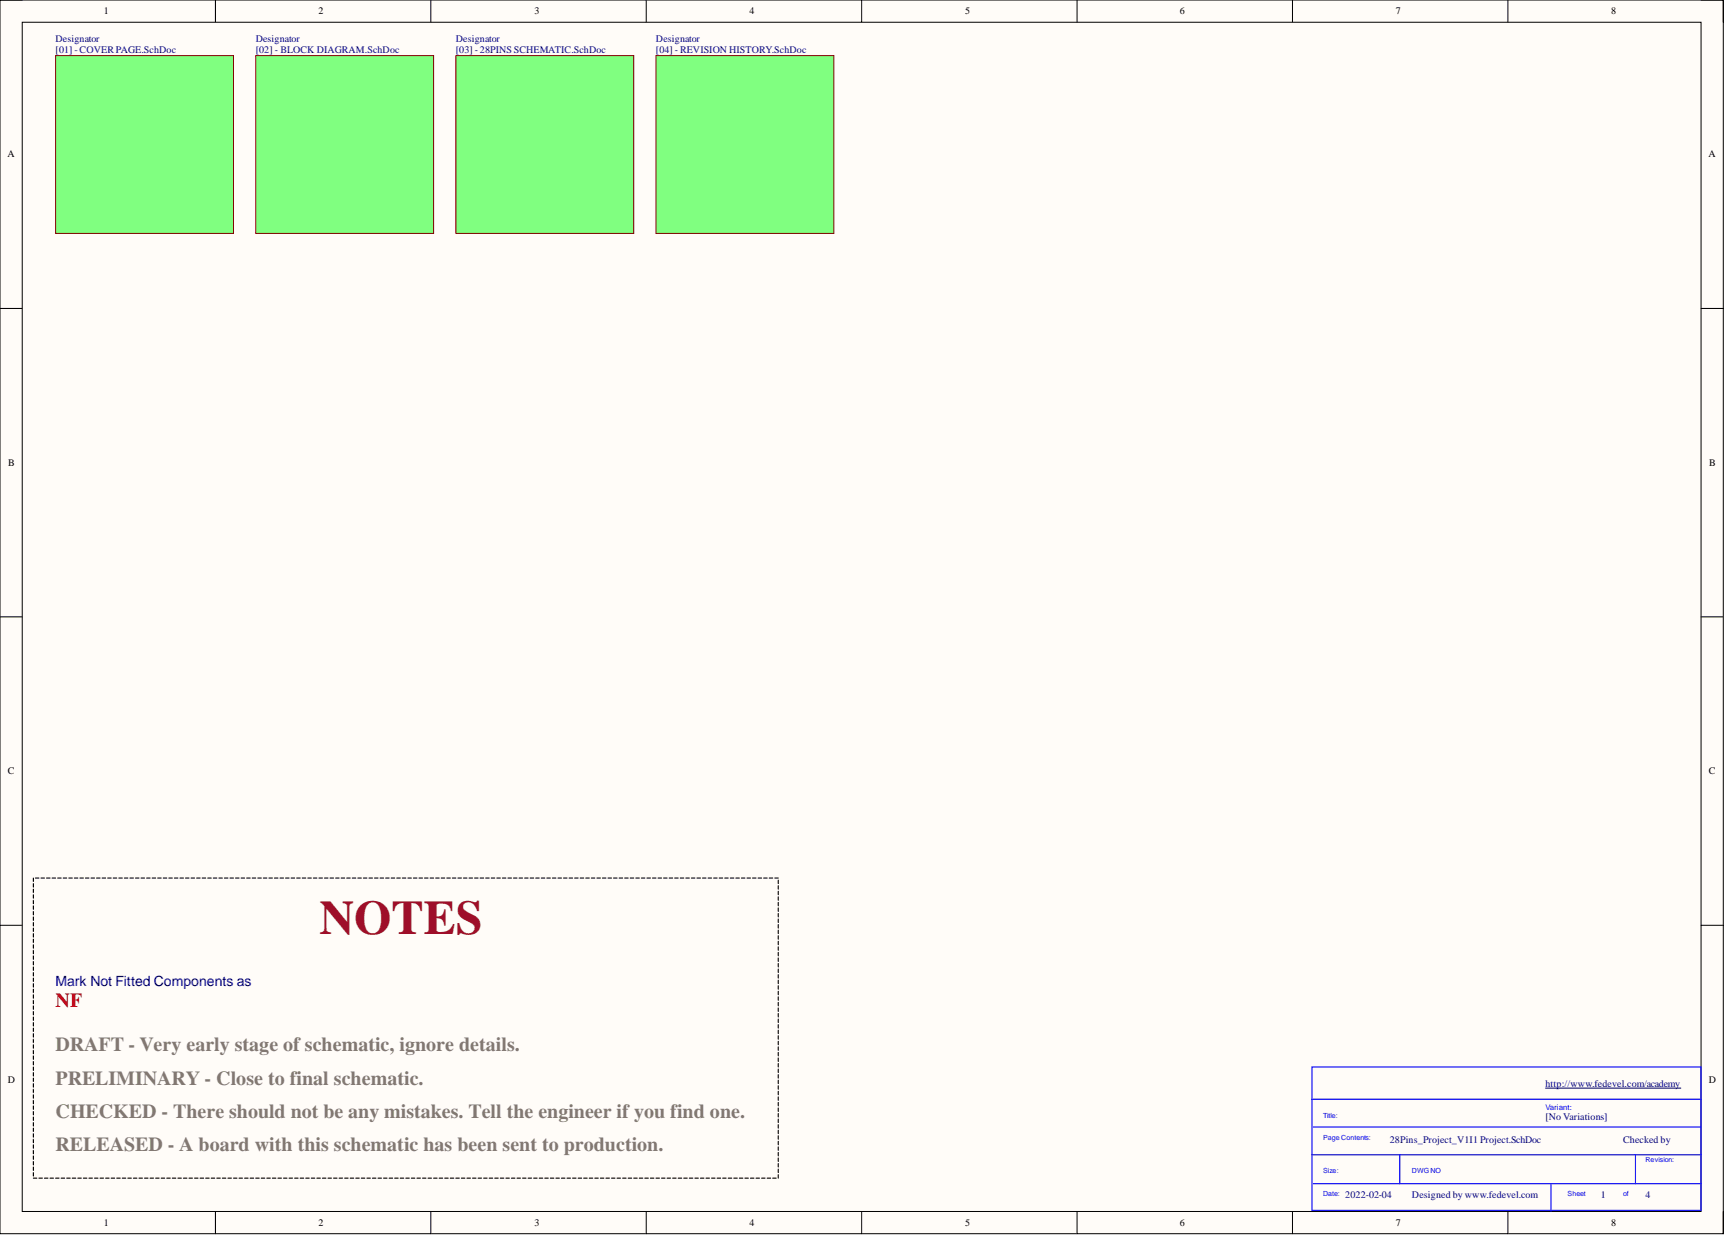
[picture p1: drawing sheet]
<svg xmlns="http://www.w3.org/2000/svg" width="393mm" height="282mm" viewBox="0 0 393 282" stroke-linecap="round" stroke-linejoin="round" font-family="sans-serif">
<defs><g id="words">
<text font-size="11" fill="#9e0e29" x="72.8" y="213.1">NOTES</text>
<text font-size="4.6" fill="#f00" x="12.7" y="229.6">NF</text>
<g font-size="4.6" fill="#827872">
<text x="12.7" y="239.8">DRAFT - Very early stage of schematic, ignore details.</text>
<text x="12.7" y="247.4">PRELIMINARY - Close to final schematic.</text>
<text x="12.7" y="255">CHECKED - There should not be any mistakes. Tell the engineer if you find one.</text>
<text x="12.7" y="262.6">RELEASED - A board with this schematic has been sent to production.</text>
</g>
<text font-size="3.2" fill="#000080" x="12.7" y="224.9">Mark Not Fitted Components as</text>
<g font-size="2.3">
<text x="23.7" y="3.3">1</text>
<text x="72.6" y="3.3">2</text>
<text x="121.9" y="3.3">3</text>
<text x="170.9" y="3.3">4</text>
<text x="220.1" y="3.3">5</text>
<text x="269.1" y="3.3">6</text>
<text x="318.3" y="3.3">7</text>
<text x="367.4" y="3.3">8</text>
<text x="1.7" y="35.9">A</text>
<text x="389.6" y="35.9">A</text>
<text x="1.9" y="106.3">B</text>
<text x="389.7" y="106.3">B</text>
<text x="1.8" y="176.6">C</text>
<text x="389.7" y="176.6">C</text>
<text x="1.8" y="247">D</text>
<text x="389.7" y="247">D</text>
<text x="23.7" y="279.6">1</text>
<text x="72.6" y="279.6">2</text>
<text x="121.9" y="279.6">3</text>
<text x="170.9" y="279.6">4</text>
<text x="220.1" y="279.6">5</text>
<text x="269.1" y="279.6">6</text>
<text x="318.3" y="279.6">7</text>
<text x="367.4" y="279.6">8</text>
</g>
<g font-size="2.3" fill="#000080">
<text x="12.7" y="9.6">Designator</text>
<text x="58.3" y="9.6">Designator</text>
<text x="103.9" y="9.6">Designator</text>
<text x="149.6" y="9.6">Designator</text>
<text x="12.7" y="12.2">[01] - COVER PAGE.SchDoc</text>
<text x="58.3" y="12.2">[02] - BLOCK DIAGRAM.SchDoc</text>
<text x="103.9" y="12.2">[03] - 28PINS SCHEMATIC.SchDoc</text>
<text x="149.6" y="12.2">[04] - REVISION HISTORY.SchDoc</text>
<text x="352.4" y="247.9">http://www.fedevel.com/academy</text>
<text x="352.4" y="255.5">[No Variations]</text>
<text x="316.9" y="260.6">28Pins_Project_V1I1 Project.SchDoc</text>
<text x="370.1" y="260.6">Checked by</text>
<text x="306.8" y="273.2">2022-02-04</text>
<text x="322" y="273.2">Designed by www.fedevel.com</text>
<text x="365.1" y="273.2">1</text>
<text x="375.2" y="273.2">4</text>
</g>
<text font-size="1.8" fill="#00f" x="352.4" y="253">Variant:</text>
<g font-size="1.6" fill="#00f">
<text x="301.7" y="254.9">Title:</text>
<text x="301.7" y="260">Page Contents:</text>
<text x="301.7" y="267.6">Size:</text>
<text x="322" y="267.6">DWGNO</text>
<text x="375.2" y="265">Revision:</text>
<text x="301.7" y="272.6">Date:</text>
<text x="357.5" y="272.6">Sheet</text>
<text x="370.1" y="272.6">of</text>
</g>
</g></defs>
<path d="M0 0h393v281.3h-393z" fill-rule="evenodd" fill="#fffcf8"/>
<path d="M0 0h393v281.3h-393z" fill="none" stroke="#000" stroke-width=".23"/>
<path d="M5.1 5.1h382.8v271.2h-382.8z" fill-rule="evenodd" fill="#fffcf8"/>
<g fill="none" stroke="#000" stroke-width=".23">
<path d="M0 0h5.1M5.1 5.1h382.8v271.2h-382.8zM49.1 0v5.1M98.2 0v5.1M147.4 0v5.1M196.5 0v5.1M245.6 0v5.1M294.7 0v5.1M343.8 0v5.1M387.9 0h5.1v5.1M0 70.3h5.1M387.9 70.3h5.1"/>
<path d="M0 140.7h5.1M387.9 140.7h5.1M0 211h5.1M387.9 211h5.1M49.1 276.3v5M98.2 276.3v5M147.4 276.3v5M196.5 276.3v5M245.6 276.3v5M294.7 276.3v5M343.8 276.3v5M393 276.3v5"/>
</g>
<path d="M299.2 243.3h88.7v32.7h-88.7zM299.2 250.7h88.7M299.4 257h88.5M299.2 263.4h88.7M299.4 269.9h88.5M319.2 263.4v6.5M353.7 269.9v6.4M372.9 263.4v6.5" fill="none" stroke="#00f" stroke-width=".25"/>
<path d="M352.4 248.1h30.9" fill="none" stroke="#000080" stroke-width=".23"/>
<path d="M12.7 12.7h40.5v40.5h-40.5z" fill-rule="evenodd" fill="#80ff80"/>
<path d="M12.7 12.7h40.5v40.5h-40.5z" fill="none" stroke="#800000" stroke-width=".23"/>
<path d="M58.3 12.7h40.6v40.5h-40.6z" fill-rule="evenodd" fill="#80ff80"/>
<path d="M58.3 12.7h40.6v40.5h-40.6z" fill="none" stroke="#800000" stroke-width=".23"/>
<g fill="none" stroke="#000" stroke-width=".25">
<path d="M7.6 200.2v.8M7.6 201.5v.8M7.6 202.8v.8M7.6 204v.8M7.6 205.3v.8M7.6 206.6v.8M7.6 207.8v.8M7.6 209.1v.8M7.6 210.4v.8M7.6 211.6v.8M7.6 212.9v.8M7.6 214.2v.8"/>
<path d="M7.6 215.4v.8M7.6 216.7v.8M7.6 218v.8M7.6 219.2v.8M8.1 200.2h.8M9.3 200.2h.8M10.6 200.2h.8M11.9 200.2h.8M13.2 200.2h.7M14.4 200.2h.8M15.7 200.2h.8M17 200.2h.7"/>
<path d="M18.2 200.2h.8M19.5 200.2h.8M20.8 200.2h.7M22 200.2h.8M23.3 200.2h.8M24.6 200.2h.8M25.8 200.2h.8M27.1 200.2h.8M28.4 200.2h.8M29.6 200.2h.8M30.9 200.2h.8M32.2 200.2h.8"/>
<path d="M33.4 200.2h.8M34.7 200.2h.8M36 200.2h.8M37.2 200.2h.8M38.5 200.2h.8M39.8 200.2h.8M41 200.2h.8M42.3 200.2h.8M43.6 200.2h.8M44.8 200.2h.8M46.1 200.2h.8M47.4 200.2h.8"/>
<path d="M48.6 200.2h.8M49.9 200.2h.8M51.2 200.2h.8M52.4 200.2h.8M53.7 200.2h.8M55 200.2h.8M56.3 200.2h.7M57.5 200.2h.8M58.8 200.2h.8M60.1 200.2h.7M61.3 200.2h.8M62.6 200.2h.8"/>
<path d="M63.9 200.2h.7M65.1 200.2h.8M66.4 200.2h.8M67.7 200.2h.8M68.9 200.2h.8M70.2 200.2h.8M71.5 200.2h.8M72.7 200.2h.8M74 200.2h.8M75.3 200.2h.8M76.5 200.2h.8M77.8 200.2h.8"/>
<path d="M79.1 200.2h.8M80.3 200.2h.8M81.6 200.2h.8M82.9 200.2h.8M84.1 200.2h.8M85.4 200.2h.8M86.7 200.2h.8M87.9 200.2h.8M89.2 200.2h.8M90.5 200.2h.8M91.7 200.2h.8M93 200.2h.8"/>
<path d="M94.3 200.2h.8M95.5 200.2h.8M96.8 200.2h.8M98.1 200.2h.8M99.3 200.2h.8M100.6 200.2h.8M101.9 200.2h.8M103.2 200.2h.7M104.4 200.2h.8M105.7 200.2h.8M107 200.2h.7M108.2 200.2h.8"/>
<path d="M109.5 200.2h.8M110.8 200.2h.7M112 200.2h.8M113.3 200.2h.8M114.6 200.2h.8M115.8 200.2h.8M117.1 200.2h.8M118.4 200.2h.8M119.6 200.2h.8M120.9 200.2h.8M122.2 200.2h.8M123.4 200.2h.8"/>
<path d="M124.7 200.2h.8M126 200.2h.8M127.2 200.2h.8M128.5 200.2h.8M129.8 200.2h.8M131 200.2h.8M132.3 200.2h.8M133.6 200.2h.8M134.8 200.2h.8M136.1 200.2h.8M137.4 200.2h.8M138.6 200.2h.8"/>
<path d="M139.9 200.2h.8M141.2 200.2h.8M142.4 200.2h.8M143.7 200.2h.8M145 200.2h.8M146.3 200.2h.7M147.5 200.2h.8M148.8 200.2h.8M150.1 200.2h.7M151.3 200.2h.8M152.6 200.2h.8M153.9 200.2h.7"/>
<path d="M155.1 200.2h.8M156.4 200.2h.8M157.7 200.2h.8M158.9 200.2h.8M160.2 200.2h.8M161.5 200.2h.8M162.7 200.2h.8M164 200.2h.8M165.3 200.2h.8M166.5 200.2h.8M167.8 200.2h.8M169.1 200.2h.8"/>
<path d="M170.3 200.2h.8M171.6 200.2h.8M172.9 200.2h.8M174.1 200.2h.8M175.4 200.2h.8M176.7 200.2h.8M177.5 200.7v.8M177.5 202v.8M177.5 203.2v.8M177.5 204.5v.8M177.5 205.8v.8M177.5 207.1v.7"/>
<path d="M177.5 208.3v.8M177.5 209.6v.8M177.5 210.9v.7M177.5 212.1v.8M177.5 213.4v.8M177.5 214.7v.7M177.5 215.9v.8M177.5 217.2v.8M177.5 218.5v.7M177.5 219.7v.8M7.6 220.5v.8M7.6 221.8v.8"/>
<path d="M7.6 223.1v.7M7.6 224.3v.8M7.6 225.6v.8M7.6 226.9v.7M7.6 228.1v.8M7.6 229.4v.8M7.6 230.7v.7M7.6 231.9v.8M7.6 233.2v.8M7.6 234.5v.7M7.6 235.7v.8M7.6 237v.8"/>
<path d="M7.6 238.3v.8M7.6 239.5v.8M177.5 221v.8M177.5 222.3v.8M177.5 223.5v.8M177.5 224.8v.8M177.5 226.1v.8M177.5 227.3v.8M177.5 228.6v.8M177.5 229.9v.8M177.5 231.1v.8M177.5 232.4v.8"/>
<path d="M177.5 233.7v.8M177.5 234.9v.8M177.5 236.2v.8M177.5 237.5v.8M177.5 238.7v.8M7.6 240.8v.8M7.6 242.1v.8M7.6 243.3v.8M7.6 244.6v.8M7.6 245.9v.8M7.6 247.1v.8M7.6 248.4v.8"/>
<path d="M7.6 249.7v.8M7.6 250.9v.8M7.6 252.2v.8M7.6 253.5v.8M7.6 254.7v.8M7.6 256v.8M7.6 257.3v.8M7.6 258.5v.8M7.6 259.8v.8M177.5 240v.8M177.5 241.3v.8M177.5 242.5v.8"/>
<path d="M177.5 243.8v.8M177.5 245.1v.8M177.5 246.3v.8M177.5 247.6v.8M177.5 248.9v.8M177.5 250.1v.8M177.5 251.4v.8M177.5 252.7v.8M177.5 253.9v.8M177.5 255.2v.8M177.5 256.5v.8M177.5 257.7v.8"/>
<path d="M177.5 259v.8M7.6 261.1v.8M7.6 262.3v.8M7.6 263.6v.8M7.6 264.9v.8M7.6 266.1v.8M7.6 267.4v.8M7.6 268.7h.8M8.9 268.7h.8M10.1 268.7h.8M11.4 268.7h.8M12.7 268.7h.8"/>
<path d="M13.9 268.7h.8M15.2 268.7h.8M16.5 268.7h.8M17.7 268.7h.8M19 268.7h.8M20.3 268.7h.8M21.5 268.7h.8M22.8 268.7h.8M24.1 268.7h.8M25.4 268.7h.7M26.6 268.7h.8M27.9 268.7h.8"/>
<path d="M29.2 268.7h.7M30.4 268.7h.8M31.7 268.7h.8M33 268.7h.8M34.2 268.7h.8M35.5 268.7h.8M36.8 268.7h.8M38 268.7h.8M39.3 268.7h.8M40.6 268.7h.8M41.8 268.7h.8M43.1 268.7h.8"/>
<path d="M44.4 268.7h.8M45.6 268.7h.8M46.9 268.7h.8M48.2 268.7h.8M49.4 268.7h.8M50.7 268.7h.8M52 268.7h.8M53.2 268.7h.8M54.5 268.7h.8M55.8 268.7h.8M57 268.7h.8M58.3 268.7h.8"/>
<path d="M59.6 268.7h.8M60.8 268.7h.8M62.1 268.7h.8M63.4 268.7h.8M64.6 268.7h.8M65.9 268.7h.8M67.2 268.7h.8M68.5 268.7h.7M69.7 268.7h.8M71 268.7h.8M72.3 268.7h.7M73.5 268.7h.8"/>
<path d="M74.8 268.7h.8M76.1 268.7h.7M77.3 268.7h.8M78.6 268.7h.8M79.9 268.7h.8M81.1 268.7h.8M82.4 268.7h.8M83.7 268.7h.8M84.9 268.7h.8M86.2 268.7h.8M87.5 268.7h.8M88.7 268.7h.8"/>
<path d="M90 268.7h.8M91.3 268.7h.8M92.5 268.7h.8M93.8 268.7h.8M95.1 268.7h.8M96.3 268.7h.8M97.6 268.7h.8M98.9 268.7h.8M100.1 268.7h.8M101.4 268.7h.8M102.7 268.7h.8M103.9 268.7h.8"/>
<path d="M105.2 268.7h.8M106.5 268.7h.8M107.7 268.7h.8M109 268.7h.8M110.3 268.7h.8M111.5 268.7h.8M112.8 268.7h.8M114.1 268.7h.8M115.4 268.7h.7M116.6 268.7h.8M117.9 268.7h.8M119.2 268.7h.7"/>
<path d="M120.4 268.7h.8M121.7 268.7h.8M123 268.7h.8M124.2 268.7h.8M125.5 268.7h.8M126.8 268.7h.8M128 268.7h.8M129.3 268.7h.8M130.6 268.7h.8M131.8 268.7h.8M133.1 268.7h.8M134.4 268.7h.8"/>
<path d="M135.6 268.7h.8M136.9 268.7h.8M138.2 268.7h.8M139.4 268.7h.8M140.7 268.7h.8M142 268.7h.8M143.2 268.7h.8M144.5 268.7h.8M145.8 268.7h.8M147 268.7h.8M148.3 268.7h.8M149.6 268.7h.8"/>
<path d="M150.8 268.7h.8M152.1 268.7h.8M153.4 268.7h.8M154.6 268.7h.8M155.9 268.7h.8M157.2 268.7h.8M158.5 268.7h.7M159.7 268.7h.8M161 268.7h.8M162.3 268.7h.7M163.5 268.7h.8M164.8 268.7h.8"/>
<path d="M166.1 268.7h.7M167.3 268.7h.8M168.6 268.7h.8M169.9 268.7h.8M171.1 268.7h.8M172.4 268.7h.8M173.7 268.7h.8M174.9 268.7h.8M176.2 268.7h.8M177.5 260.3v.8M177.5 261.5v.8M177.5 262.8v.8"/>
<path d="M177.5 264.1v.8M177.5 265.3v.8M177.5 266.6v.8M177.5 267.9v.8"/>
</g>
<path d="M149.6 12.7h40.5v40.5h-40.5z" fill-rule="evenodd" fill="#80ff80"/>
<path d="M149.6 12.7h40.5v40.5h-40.5z" fill="none" stroke="#800000" stroke-width=".23"/>
<path d="M103.9 12.7h40.6v40.5h-40.6z" fill-rule="evenodd" fill="#80ff80"/>
<path d="M103.9 12.7h40.6v40.5h-40.6z" fill="none" stroke="#800000" stroke-width=".23"/>
<use href="#words"/>
</svg>
